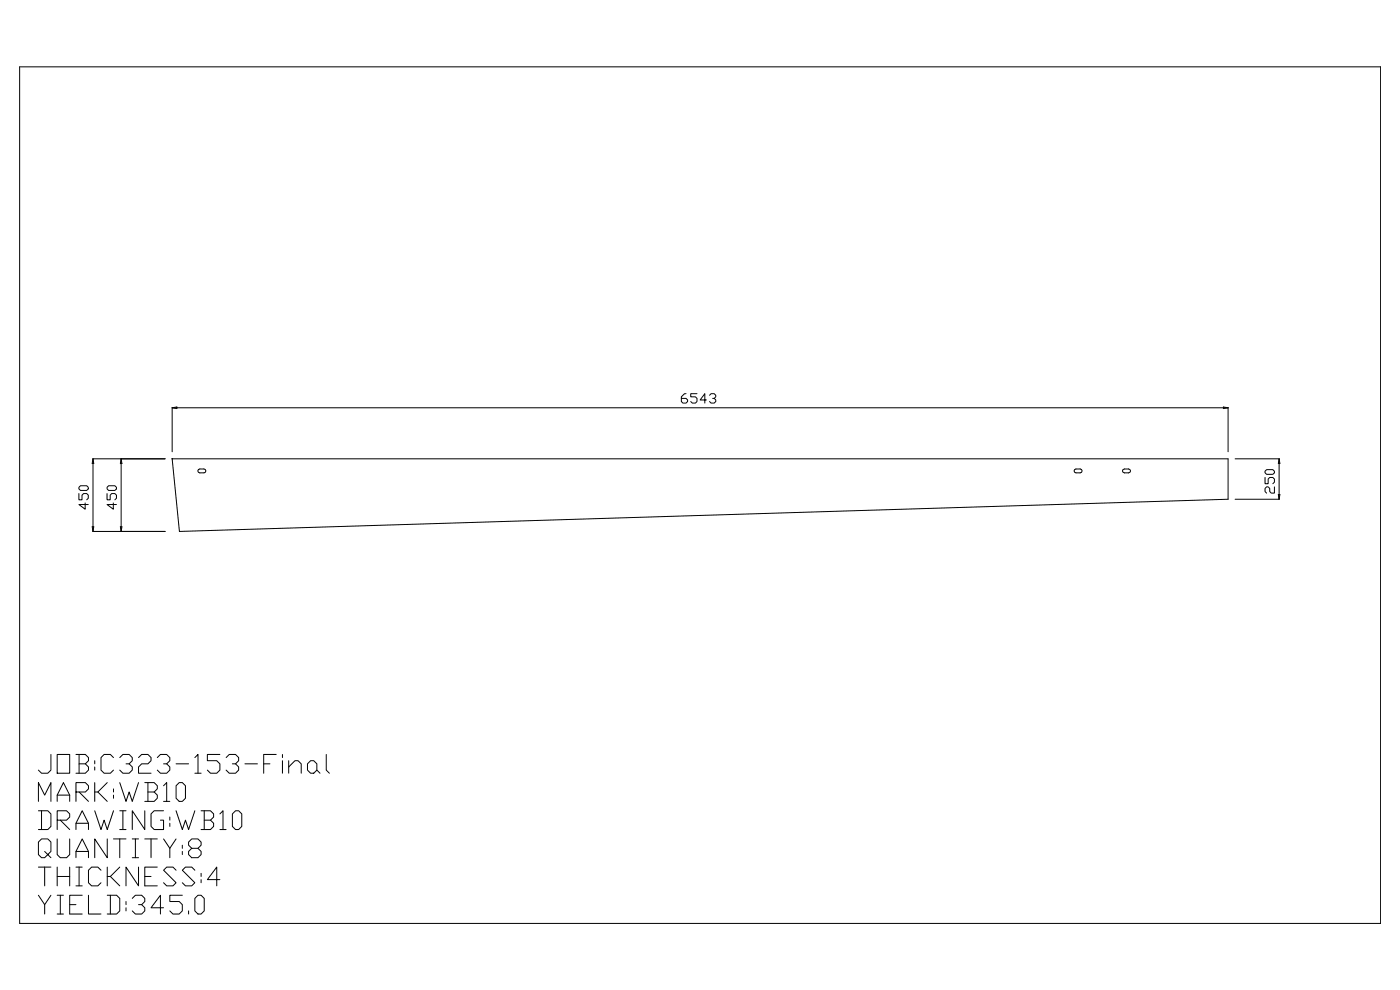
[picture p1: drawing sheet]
<svg xmlns="http://www.w3.org/2000/svg" width="420mm" height="297mm" viewBox="0 0 420 297" stroke-linecap="round" stroke-linejoin="round" font-family="sans-serif">
<g fill="none" stroke="#000" stroke-width=".3">
<path d="M5.9 20h408.1v256.9h-408.1zM205.7 118.1h-.4l-1 .9v1.4l.5 .5h.9l.5-.5v-.5l-.5-.4h-1.4M209 118.1h-1.9v.9h1.5l.4 .5v.9l-.4 .5h-1l-.5-.5M211.8 119.9h-1.8l1.4-1.8v2.8M212.8 118.5l.4-.4h1l.5 .4v.5l-.5 .5h-.5M214.2 119.5l.5 .4v.5l-.5 .5h-1l-.4-.5M27.9 137.6h21.6M27.9 137.6v21.8M27.9 137.6l.2 1.4h-.5zM36.3 137.6l.3 1.4h-.5zM36.3 137.6v21.8M51.6 137.6h316.7v12.1l-314.5 9.7z"/>
<path d="M51.6 122.3v13.2M51.6 122.3h316.7M51.6 122.3l1.4-.3v.5zM51.6 137.6h.1M366.9 122l1.4 .3-1.4 .2zM368.3 122.3v13.2M370.4 137.6h13.2M383.6 137.6l.2 1.4h-.4zM383.6 137.6v12.1M23.7 148v1.9h.9v-1.4l.5-.5h.9l.5 .5v.9l-.5 .5M23.7 146.1l.4-.4h1.9l.5 .4v.5l-.5 .5h-1.9l-.4-.5zM25.5 150.8v1.9l-1.8-1.4h2.8"/>
<path d="M27.6 158h.5l-.2 1.4zM27.9 159.4h21.6M32.1 148v1.9h.9v-1.4l.5-.5h1l.4 .5v.9l-.4 .5M32.6 145.7h1.9l.4 .4v.5l-.4 .5h-1.9l-.5-.5v-.5zM34 150.8v1.9l-1.9-1.4h2.8M36.1 158h.5l-.3 1.4zM59.5 140.8l1.7-.2 .4 .2 .1 .4-.1 .4-.4 .2h-1.3l-.4-.2-.2-.4zM322.3 140.8l1.6-.2 .5 .2 .1 .4-.1 .4-.5 .2h-1.2l-.4-.2-.2-.4zM336.8 140.8l1.7-.2 .4 .2 .1 .4-.1 .4-.4 .2h-1.3l-.4-.2-.2-.4zM370.4 149.7h13.2M379.4 143.2v1.8h.9v-1.4l.5-.4h.9l.5 .4v1l-.5 .4M379.4 141.3l.4-.5h1.9l.5 .5v.5l-.5 .4h-1.9l-.4-.4z"/>
<path d="M382.2 146v1.9h-.9l-.5-.5v-.9l-.5-.5h-.5l-.4 .5v.9l.4 .5M383.4 148.3h.4l-.2 1.4zM15.3 226.2v4.7l-1 1h-1.8l-1-1M17.1 226.2h3.8v5.7h-3.8zM17.1 238.4h3.8M22.8 237.5h2.8l.9-1v-.9l-.9-.9h-2.8v5.6M22.8 226.2h2.8l.9 1v.9l-.9 .9M23.7 229h1.9l.9 1v.9l-.9 1h-2.8M23.7 226.2v5.7M23.7 237.5l2.8 2.8M28.4 228.1v.9M28.4 230v.9"/>
<path d="M28.4 234.7v5.6M29.3 237.5l2.9 2.8M32.2 234.7l-2.9 2.8h-.9M34 227.2l-.9-1h-1.9l-.9 1v3.7l.9 1h1.9l.9-1M34 236.5v1M34 238.4v1M35.9 234.7l1.9 5.6 .9-2.8 1 2.8 1.8-5.6M35.9 227.2l1-1h1.8l1 1v.9l-1 .9h-.9M38.7 229l1 1v.9l-1 1h-1.8l-1-1M41.5 227.2l1-1h1.9l.9 1v.9l-.9 .9h-1.9l-1 1v1.9h3.8M43.4 234.7h2.8l1 .9v.9l-1 1M44.4 237.5h1.8l1 .9v1l-1 .9h-2.8"/>
<path d="M44.4 234.7v5.6M47.2 227.2l.9-1h1.9l.9 1v.9l-.9 .9h-.9M49.1 235.6l.9-.9v5.6M50 229l.9 1v.9l-.9 1h-1.9l-.9-1M52.8 235.6l.9-.9h1l.9 .9v3.8l-.9 .9h-1l-.9-.9zM52.8 229h3.8M58.4 227.2l1-1v5.7M58.4 231.9h1.9M65.9 226.2h-3.7v1.9h2.8l.9 .9v1.9l-.9 1h-1.9l-.9-1M67.8 227.2l1-1h1.8l1 1v.9l-1 .9h-.9M70.6 229l1 1v.9l-1 1h-1.8l-1-1M73.4 229h3.8"/>
<path d="M79.1 229h1.9M82.8 226.2h-3.7v5.7M84.7 226.2v1M84.7 228.1v3.8M86.6 230l1.9-1.9h.9l.9 .9v2.9M86.6 228.1v3.8M92.2 229l.9-.9h1l.9 .9v1.9l-.9 1h-1l-.9-1zM95 230.9l1 1M97.8 226.2v4.7l1 1M11.5 243.1h2.8l1 1v3.7l-1 .9h-2.8M11.5 240.3v-5.6l1.9 3.7 1.9-3.7v5.6M12.5 243.1v5.6"/>
<path d="M13.4 255.3l.9 1-.9 .9h-.9l-1-.9v-3.8l1-.9h1.8l1 .9v2.8l-1 1 1 .9M17.1 251.6v4.7l1 .9h1.9l.9-.9v-4.7M17.1 245.9h2.9l.9-.9v-.9l-.9-1h-2.9v5.6M17.1 240.3v-1.9l1.9-3.7 1.9 3.7v1.9M18.1 245.9l2.8 2.8M22.8 257.2v-1.9l1.9-3.7 1.8 3.7v1.9M22.8 248.7v-1.8l1.9-3.8 1.8 3.8v1.8M22.8 255.3h3.7M22.8 246.9h3.7M28.4 243.1l1.9 5.6 .9-2.8 1 2.8 1.8-5.6M32.2 251.6v5.6l-3.8-5.6v5.6M34 251.6h3.8"/>
<path d="M35.9 251.6v5.6M35.9 243.1h1.9M35.9 248.7h1.9M36.9 243.1v5.6M39.7 251.6h1.8M39.7 257.2h1.8M40.6 251.6v5.6M43.4 243.1v5.6l-3.7-5.6v5.6M43.4 251.6h3.8M45.3 251.6v5.6M49.1 251.6l1.8 2.8v2.8M49.1 243.1h-2.9l-.9 1v3.7l.9 .9h2.9v-2.8h-1"/>
<path d="M49.1 240.3h1.8M50.9 245v.9M50.9 246.9v.9M52.8 243.1l1.9 5.6 .9-2.8 1 2.8 1.8-5.6M52.8 251.6l-1.9 2.8M54.7 253.4v1M54.7 255.3v1M57.5 254.4l-.9-1v-.9l.9-.9h1.9l.9 .9v.9l-.9 1h-1.9l-.9 .9v1l.9 .9h1.9l.9-.9v-1l-.9-.9M60.3 243.1h2.8l1 1v.9l-1 .9M61.2 245.9h1.9l1 1v.9l-1 .9h-2.8M61.2 243.1v5.6M65.9 244.1l1-1v5.6"/>
<path d="M65.9 248.7h1.9M70.6 243.1h1l.9 1v3.7l-.9 .9h-1l-.9-.9v-3.7zM11.5 268.4l1.9 2.9v2.8M11.5 260h3.8M13.4 260v5.6M15.3 268.4l-1.9 2.9M17.1 268.4h1.9M17.1 274.1h1.9M17.1 260v5.6M17.1 262.8h3.8M18.1 268.4v5.7M20.9 271.3h1.9"/>
<path d="M20.9 260v5.6M22.8 260h1.9M22.8 265.6h1.9M23.7 260v5.6M24.7 268.4h-3.8v5.7h3.8M26.5 268.4v5.7h3.8M30.3 260.9l-1-.9h-1.8l-1 .9v3.8l1 .9h1.8l1-.9M32.2 268.4h2.8l.9 1v3.7l-.9 1h-2.8M32.2 260v5.6M33.1 268.4v5.7M33.1 262.8l2.8 2.8M35.9 260l-2.8 2.8h-.9"/>
<path d="M37.8 270.3v1M37.8 272.2v.9M39.7 269.4l.9-1h1.9l.9 1v.9l-.9 1h-1M41.5 260v5.6l-3.7-5.6v5.6M42.5 271.3l.9 .9v.9l-.9 1h-1.9l-.9-1M43.4 262.8h1.9M47.2 260h-3.8v5.6h3.8M49.1 272.2h-3.8l2.8-3.8v5.7M52.8 260.9l-.9-.9h-1.9l-.9 .9 3.7 3.8-.9 .9h-1.9l-.9-.9M54.7 268.4h-3.8v1.9h2.8l1 1v1.8l-1 1h-1.8l-1-1M56.6 273.1v1M58.4 269.4l1-1h.9l.9 1v3.7l-.9 1h-.9l-1-1z"/>
<path d="M58.4 260.9l-.9-.9h-1.9l-.9 .9 3.7 3.8-.9 .9h-1.9l-.9-.9M60.3 261.9v.9M60.3 263.8v.9M65.9 263.8h-3.7l2.8-3.8v5.6"/>
</g>
</svg>
